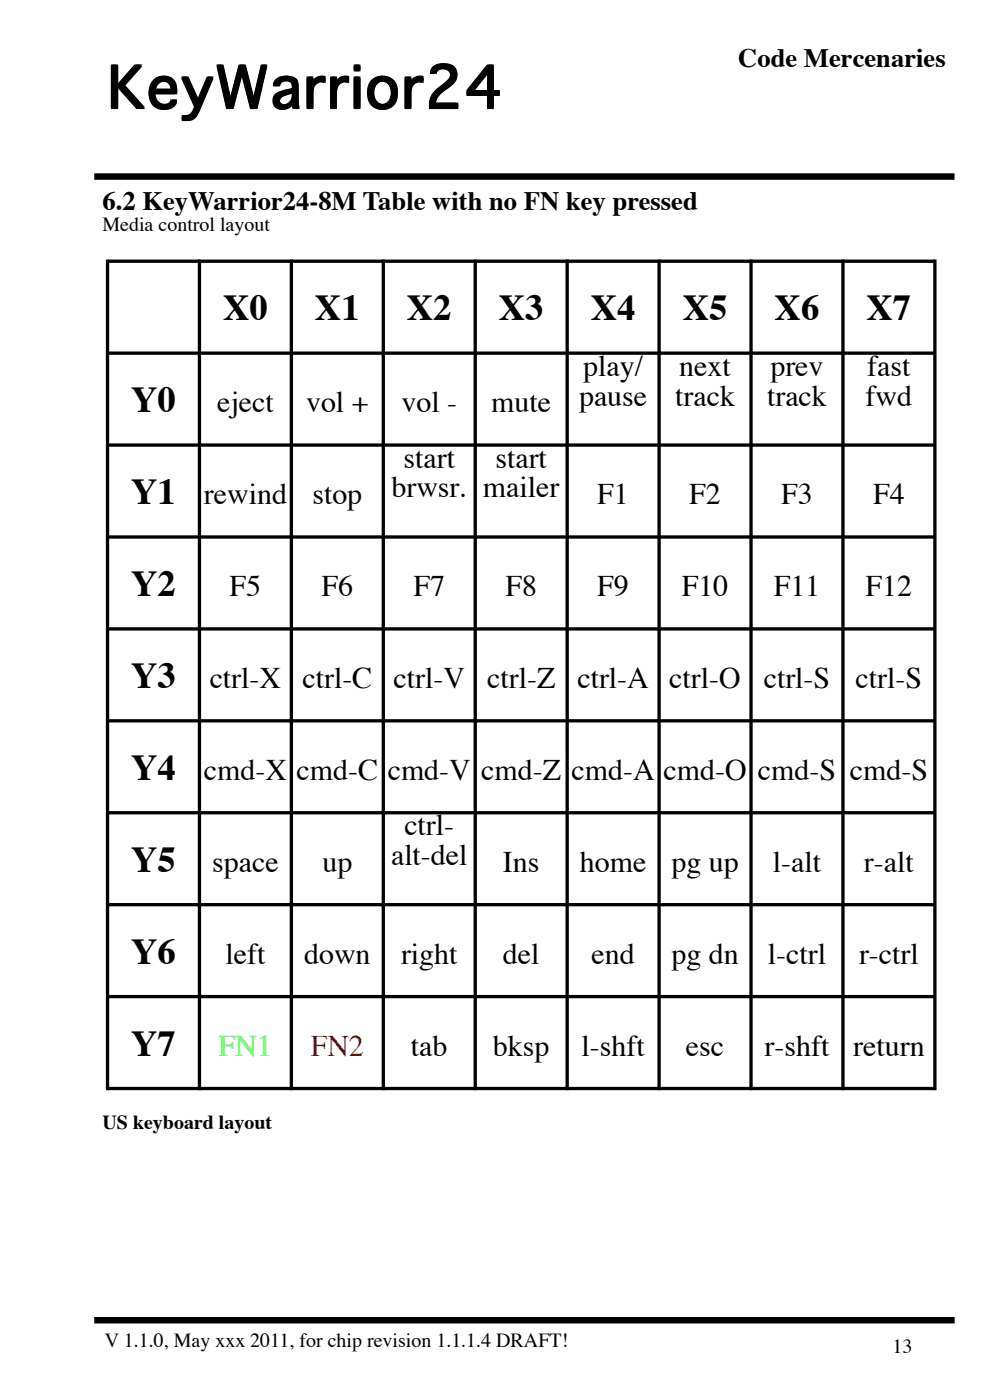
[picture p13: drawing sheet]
<svg xmlns="http://www.w3.org/2000/svg" width="210mm" height="297mm" viewBox="0 0 210 297" stroke-linecap="round" stroke-linejoin="round" font-family="sans-serif">
<defs><g id="words">
<text font-size="12" x="22.7" y="23.1">KeyWarrior24</text>
<g font-size="7.8">
<text x="47.3" y="67.9">X0</text>
<text x="66.8" y="67.9">X1</text>
<text x="86.3" y="67.9">X2</text>
<text x="105.8" y="67.9">X3</text>
<text x="125.3" y="67.9">X4</text>
<text x="144.8" y="67.9">X5</text>
<text x="164.3" y="67.9">X6</text>
<text x="183.8" y="67.9">X7</text>
<text x="27.8" y="87.4">Y0</text>
<text x="27.8" y="106.9">Y1</text>
<text x="27.8" y="126.4">Y2</text>
<text x="27.8" y="145.9">Y3</text>
<text x="27.8" y="165.4">Y4</text>
<text x="27.8" y="184.9">Y5</text>
<text x="27.8" y="204.4">Y6</text>
<text x="27.8" y="223.9">Y7</text>
</g>
<g font-size="6.3">
<text x="123.7" y="79.7">play/</text>
<text x="144.1" y="79.7">next</text>
<text x="163.4" y="79.7">prev</text>
<text x="184" y="79.7">fast</text>
<text x="46.1" y="87.4">eject</text>
<text x="64.9" y="87.4">vol +</text>
<text x="85.2" y="87.4">vol -</text>
<text x="104.2" y="87.4">mute</text>
<text x="122.8" y="86">pause</text>
<text x="143.2" y="86">track</text>
<text x="162.7" y="86">track</text>
<text x="183.6" y="86">fwd</text>
<text x="85.6" y="99.2">start</text>
<text x="105.1" y="99.2">start</text>
<text x="43.2" y="106.9">rewind</text>
<text x="66.3" y="106.9">stop</text>
<text x="83" y="105.5">brwsr.</text>
<text x="102.4" y="105.5">mailer</text>
<text x="126.7" y="106.9">F1</text>
<text x="146.2" y="106.9">F2</text>
<text x="165.7" y="106.9">F3</text>
<text x="185.2" y="106.9">F4</text>
<text x="48.7" y="126.4">F5</text>
<text x="68.2" y="126.4">F6</text>
<text x="87.7" y="126.4">F7</text>
<text x="107.2" y="126.4">F8</text>
<text x="126.7" y="126.4">F9</text>
<text x="144.6" y="126.4">F10</text>
<text x="164.1" y="126.4">F11</text>
<text x="183.6" y="126.4">F12</text>
<text x="44.5" y="145.9">ctrl-X</text>
<text x="64.2" y="145.9">ctrl-C</text>
<text x="83.5" y="145.9">ctrl-V</text>
<text x="103.3" y="145.9">ctrl-Z</text>
<text x="122.5" y="145.9">ctrl-A</text>
<text x="142" y="145.9">ctrl-O</text>
<text x="162" y="145.9">ctrl-S</text>
<text x="181.5" y="145.9">ctrl-S</text>
<text x="43.2" y="165.4">cmd-X</text>
<text x="62.9" y="165.4">cmd-C</text>
<text x="82.2" y="165.4">cmd-V</text>
<text x="102.1" y="165.4">cmd-Z</text>
<text x="121.2" y="165.4">cmd-A</text>
<text x="140.7" y="165.4">cmd-O</text>
<text x="160.8" y="165.4">cmd-S</text>
<text x="180.3" y="165.4">cmd-S</text>
<text x="85.8" y="177.2">ctrl-</text>
<text x="45" y="184.9">space</text>
<text x="68.4" y="184.9">up</text>
<text x="82.9" y="183.5">alt-del</text>
<text x="106.7" y="184.9">Ins</text>
<text x="123" y="184.9">home</text>
<text x="142.4" y="184.9">pg up</text>
<text x="163.9" y="184.9">l-alt</text>
<text x="183.3" y="184.9">r-alt</text>
<text x="47.8" y="204.4">left</text>
<text x="64.5" y="204.4">down</text>
<text x="85.1" y="204.4">right</text>
<text x="106.7" y="204.4">del</text>
<text x="125.5" y="204.4">end</text>
<text x="142.4" y="204.4">pg dn</text>
<text x="162.9" y="204.4">l-ctrl</text>
<text x="182.2" y="204.4">r-ctrl</text>
<text x="87.2" y="223.9">tab</text>
<text x="104.6" y="223.9">bksp</text>
<text x="123.4" y="223.9">l-shft</text>
<text x="145.5" y="223.9">esc</text>
<text x="162.2" y="223.9">r-shft</text>
<text x="181" y="223.9">return</text>
</g>
<text font-size="6.3" fill="#0f0" x="46.4" y="223.9">FN1</text>
<text font-size="6.3" fill="#e00" x="65.9" y="223.9">FN2</text>
<g font-size="5.6">
<text x="156.6" y="14.3">Code Mercenaries</text>
<text x="21.7" y="44.5">6.2 KeyWarrior24-8M Table with no FN key pressed</text>
</g>
<g font-size="4.2">
<text x="21.7" y="49.1">Media control layout</text>
<text x="21.7" y="239.5">US keyboard layout</text>
<text x="22.2" y="285.7">V 1.1.0, May xxx 2011, for chip revision 1.1.1.4 DRAFT!</text>
<text x="189.3" y="287">13</text>
</g>
</g></defs>
<path d="M20 37.5h182.5M20 280.1h182.5" fill="none" stroke="#000" stroke-width="1.4" stroke-linecap="butt"/>
<g fill="#fff">
<path d="M187.9 283.1h13v5.4h-13z"/>
<path d="M21.2 9.4h111.6v26.8h-111.6z"/>
<path d="M21.7 40.2h179.8v236.8h-179.8z"/>
<path d="M22.3 282.5h128.7v6h-128.7z"/>
<path d="M22.1 54.7h177v177h-177z"/>
<path d="M22.8 55.4h176.3v176.3h-176.3z"/>
</g>
<g fill="none" stroke="#000" stroke-width=".7" stroke-linecap="butt">
<path d="M22.8 55.1v176.2M22.8 55.4h175.5M42.3 55.1v176.2M61.8 55.1v176.2M81.3 55.1v176.2M100.8 55.1v176.2M120.3 55.1v176.2M139.8 55.1v176.2M159.3 55.1v176.2M178.8 55.1v176.2M198.3 55.1v176.2M22.8 74.9h175.5"/>
<path d="M22.8 94.4h175.5M22.8 113.9h175.5M22.8 133.4h175.5M22.8 152.9h175.5M22.8 172.4h175.5M22.8 191.9h175.5M22.8 211.4h175.5M22.8 230.9h175.5"/>
</g>
<use href="#words"/>
</svg>
